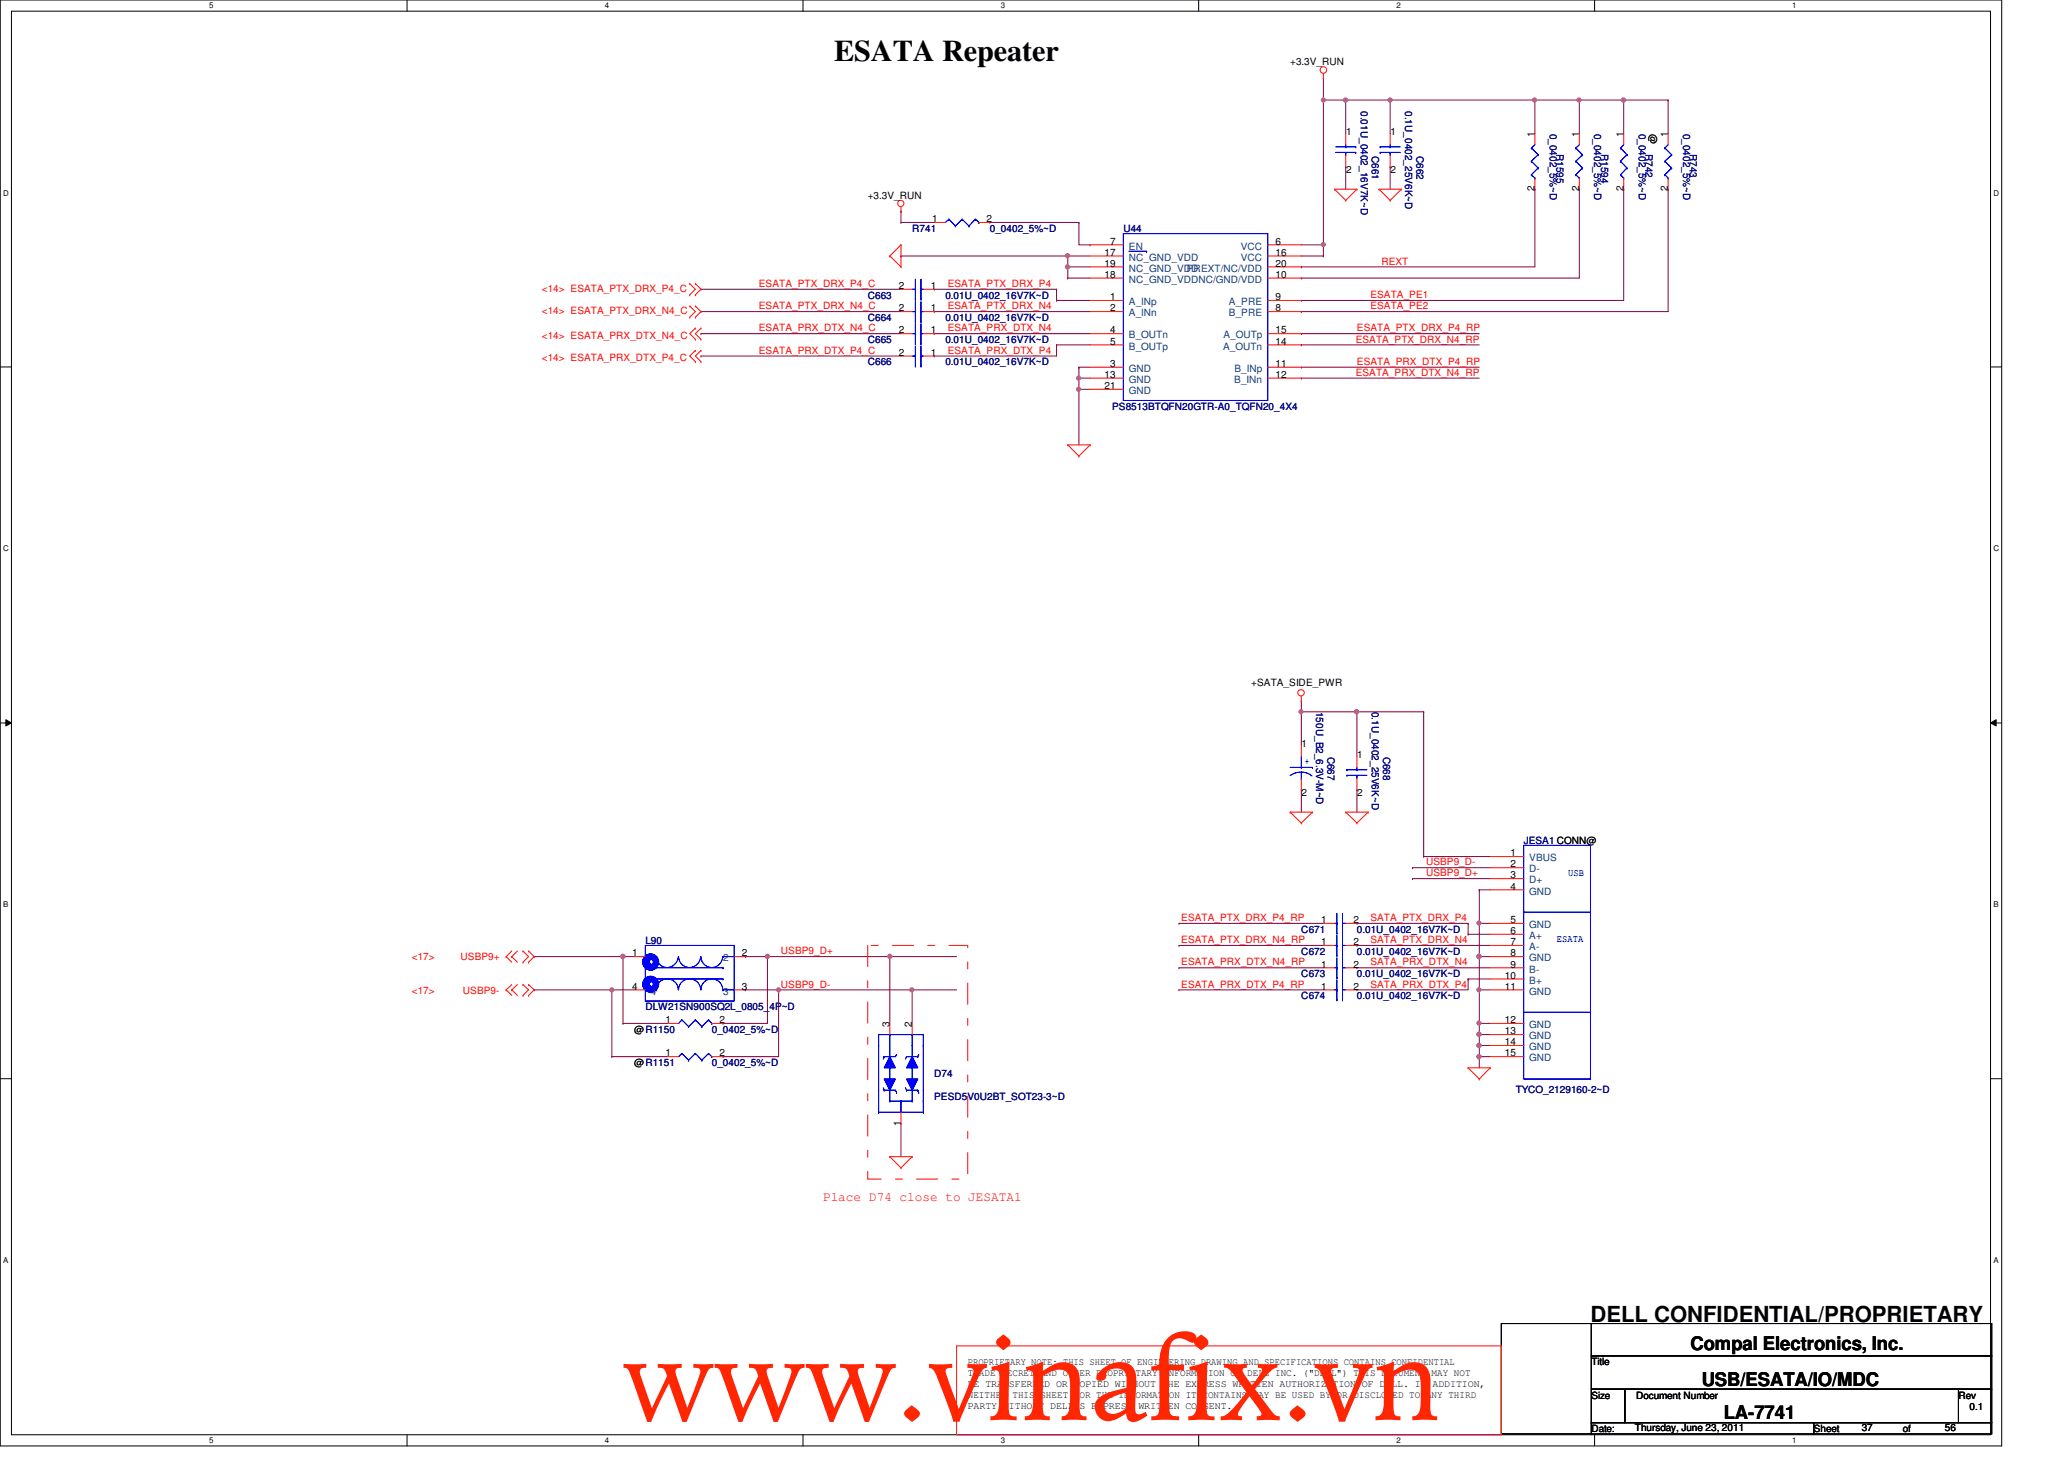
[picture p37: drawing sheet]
<svg xmlns="http://www.w3.org/2000/svg" width="297mm" height="210mm" viewBox="0 0 297 210" stroke-linecap="round" stroke-linejoin="round" font-family="sans-serif">
<defs><g id="words">
<text font-size="16.9" fill="#ff2600" x="89.6" y="204.3">www.vinafix.vn</text>
<text font-size="4.3" x="120.1" y="8.8">ESATA Repeater</text>
<text font-size="3.2" x="228.9" y="190.2">DELL CONFIDENTIAL/PROPRIETARY</text>
<g font-size="2.7">
<text x="243.3" y="194.3">Compal Electronics, Inc.</text>
<text x="244.9" y="199.4">USB/ESATA/IO/MDC</text>
<text x="248.1" y="204.2">LA-7741</text>
</g>
<text font-size="1.9" fill="#f00" x="118.4" y="172.7">Place D74 close to JESATA1</text>
<g font-size="1.4">
<text x="185.7" y="9.4">+3.3V_RUN</text>
<text x="193.7" y="19.4">1</text>
<text x="200.1" y="19.4">1</text>
<text x="220.8" y="19.7" transform="rotate(-90 220.8 19.7)">1</text>
<text x="227.2" y="19.7" transform="rotate(-90 227.2 19.7)">1</text>
<text x="233.6" y="19.7" transform="rotate(-90 233.6 19.7)">1</text>
<text x="237.4" y="19.2" transform="rotate(90 237.4 19.2)">@</text>
<text x="240" y="19.7" transform="rotate(-90 240 19.7)">1</text>
<text x="124.9" y="28.6">+3.3V_RUN</text>
<text x="193.7" y="24.8">2</text>
<text x="200.1" y="24.8">2</text>
<text x="220.8" y="27.5" transform="rotate(-90 220.8 27.5)">2</text>
<text x="227.2" y="27.5" transform="rotate(-90 227.2 27.5)">2</text>
<text x="233.6" y="27.5" transform="rotate(-90 233.6 27.5)">2</text>
<text x="240" y="27.5" transform="rotate(-90 240 27.5)">2</text>
<text x="134.2" y="32">1</text>
<text x="142" y="32">2</text>
<text x="159.8" y="35.2">7</text>
<text x="183.6" y="35.2">6</text>
<text x="129.4" y="41.6">2</text>
<text x="134" y="41.6">1</text>
<text x="159" y="38.4">19</text>
<text x="159" y="40">18</text>
<text x="159" y="36.8">17</text>
<text x="183.6" y="38.4">20</text>
<text x="183.6" y="40">10</text>
<text x="183.6" y="36.8">16</text>
<text x="129.4" y="48">2</text>
<text x="129.4" y="44.8">2</text>
<text x="134" y="48">1</text>
<text x="134" y="44.8">1</text>
<text x="159.8" y="43.2">1</text>
<text x="159.8" y="44.8">2</text>
<text x="159.8" y="48">4</text>
<text x="183.6" y="44.8">8</text>
<text x="183.6" y="43.2">9</text>
<text x="183.6" y="48">15</text>
<text x="129.4" y="51.2">2</text>
<text x="134" y="51.2">1</text>
<text x="159.8" y="49.6">5</text>
<text x="159.8" y="52.8">3</text>
<text x="183.6" y="52.8">11</text>
<text x="183.6" y="49.6">14</text>
<text x="159" y="54.4">13</text>
<text x="159" y="56">21</text>
<text x="183.6" y="54.4">12</text>
<text x="180.1" y="98.6">+SATA_SIDE_PWR</text>
<text x="187.3" y="107.4">1</text>
<text x="195.3" y="109">1</text>
<text x="187.3" y="114.5">2</text>
<text x="195.3" y="114.5">2</text>
<text x="217.4" y="123.2">1</text>
<text x="217.4" y="124.8">2</text>
<text x="217.4" y="126.4">3</text>
<text x="217.4" y="128">4</text>
<text x="91" y="137.6">1</text>
<text x="106.8" y="137.6">2</text>
<text x="190.2" y="136">1</text>
<text x="190.2" y="132.8">1</text>
<text x="194.8" y="136">2</text>
<text x="194.8" y="132.8">2</text>
<text x="217.4" y="132.8">5</text>
<text x="217.4" y="134.4">6</text>
<text x="217.4" y="136">7</text>
<text x="217.4" y="137.6">8</text>
<text x="91" y="142.4">4</text>
<text x="106.8" y="142.4">3</text>
<text x="190.2" y="139.2">1</text>
<text x="190.2" y="142.4">1</text>
<text x="194.8" y="139.2">2</text>
<text x="194.8" y="142.4">2</text>
<text x="216.6" y="140.8">10</text>
<text x="216.6" y="142.4">11</text>
<text x="217.4" y="139.2">9</text>
<text x="91.3" y="148.6">@R1150</text>
<text x="95.8" y="147.2">1</text>
<text x="103.5" y="147.2">2</text>
<text x="128" y="147.7" transform="rotate(-90 128 147.7)">3</text>
<text x="131.2" y="147.7" transform="rotate(-90 131.2 147.7)">2</text>
<text x="216.6" y="147.2">12</text>
<text x="216.6" y="148.8">13</text>
<text x="91.3" y="153.4">@R1151</text>
<text x="95.8" y="152">1</text>
<text x="103.5" y="152">2</text>
<text x="216.6" y="150.4">14</text>
<text x="216.6" y="152">15</text>
<text x="129.6" y="161.9" transform="rotate(-90 129.6 161.9)">1</text>
<text x="139.3" y="196.4">PROPRIETARY NOTE: THIS SHEET OF ENGINEERING DRAWING AND SPECIFICATIONS CONTAINS CONFIDENTIAL</text>
<text x="139.3" y="198">TRADE SECRET AND OTHER PROPRIETARY INFORMATION OF DELL INC. (&quot;DELL&quot;) THIS DOCUMENT MAY NOT</text>
<text x="229" y="196.4">Title</text>
<text x="139.3" y="199.6">BE TRANSFERRED OR COPIED WITHOUT THE EXPRESS WRITTEN AUTHORIZATION OF DELL. IN ADDITION,</text>
<text x="139.3" y="201.1">NEITHER THIS SHEET NOR THE INFORMATION IT CONTAINS WAY BE USED BY OR DISCLOSED TO ANY THIRD</text>
<text x="139.3" y="202.7">PARTY WITHOUT DELL'S EXPRESS WRITTEN CONSENT.</text>
<text x="229" y="201.2">Size</text>
<text x="235.5" y="201.2">Document Number</text>
<text x="281.9" y="201.2">Rev</text>
<text x="283.5" y="202.8">0.1</text>
<text x="229" y="206">Date:</text>
<text x="235.3" y="205.9">Thursday, June 23, 2011</text>
<text x="261" y="206">Sheet</text>
<text x="267.9" y="205.9">37</text>
<text x="273.9" y="206">of</text>
<text x="279.9" y="205.9">56</text>
</g>
<g font-size="1.4" fill="#000080">
<text x="195.8" y="16" transform="rotate(90 195.8 16)">0.01U_0402_16V7K~D</text>
<text x="202.2" y="16" transform="rotate(90 202.2 16)">0.1U_0402_25V6K~D</text>
<text x="197.4" y="22.4" transform="rotate(90 197.4 22.4)">C661</text>
<text x="203.8" y="22.4" transform="rotate(90 203.8 22.4)">C662</text>
<text x="223.1" y="19.2" transform="rotate(90 223.1 19.2)">0_0402_5%~D</text>
<text x="224" y="22.1" transform="rotate(90 224 22.1)">R1595</text>
<text x="229.4" y="19.2" transform="rotate(90 229.4 19.2)">0_0402_5%~D</text>
<text x="230.4" y="22.1" transform="rotate(90 230.4 22.1)">R1594</text>
<text x="235.8" y="19.2" transform="rotate(90 235.8 19.2)">0_0402_5%~D</text>
<text x="236.8" y="22.1" transform="rotate(90 236.8 22.1)">R742</text>
<text x="242.2" y="19.2" transform="rotate(90 242.2 19.2)">0_0402_5%~D</text>
<text x="243.2" y="22.1" transform="rotate(90 243.2 22.1)">R743</text>
<text x="131.3" y="33.4">R741</text>
<text x="142.4" y="33.4">0_0402_5%~D</text>
<text x="161.7" y="33.4">U44</text>
<text x="124.9" y="43">C663</text>
<text x="124.9" y="46.2">C664</text>
<text x="136.1" y="43">0.01U_0402_16V7K~D</text>
<text x="136.1" y="46.2">0.01U_0402_16V7K~D</text>
<text x="124.9" y="52.6">C666</text>
<text x="124.9" y="49.4">C665</text>
<text x="136.1" y="52.6">0.01U_0402_16V7K~D</text>
<text x="136.1" y="49.4">0.01U_0402_16V7K~D</text>
<text x="160.1" y="59">PS8513BTQFN20GTR-A0_TQFN20_4X4</text>
<text x="189.4" y="102.4" transform="rotate(90 189.4 102.4)">150U_B2_6.3V-M~D</text>
<text x="197.4" y="102.4" transform="rotate(90 197.4 102.4)">0.1U_0402_25V6K~D</text>
<text x="191" y="108.8" transform="rotate(90 191 108.8)">C667</text>
<text x="199" y="108.8" transform="rotate(90 199 108.8)">C668</text>
<text x="219.3" y="121.4">JESA1 CONN@</text>
<text x="92.9" y="135.8">L90</text>
<text x="187.3" y="137.4">C672</text>
<text x="187.3" y="134.2">C671</text>
<text x="195.3" y="137.4">0.01U_0402_16V7K~D</text>
<text x="195.3" y="134.2">0.01U_0402_16V7K~D</text>
<text x="187.3" y="140.6">C673</text>
<text x="187.3" y="143.8">C674</text>
<text x="195.3" y="140.6">0.01U_0402_16V7K~D</text>
<text x="195.3" y="143.8">0.01U_0402_16V7K~D</text>
<text x="92.9" y="145.4">DLW21SN900SQ2L_0805_4P~D</text>
<text x="102.4" y="148.6">0_0402_5%~D</text>
<text x="102.4" y="153.4">0_0402_5%~D</text>
<text x="134.4" y="155">D74</text>
<text x="134.4" y="158.2">PESD5V0U2BT_SOT23-3~D</text>
<text x="218.1" y="157.2">TYCO_2129160-2~D</text>
</g>
<g font-size="1.4" fill="#004080">
<text x="162.5" y="35.9">EN</text>
<text x="178.6" y="35.9">VCC</text>
<text x="162.5" y="39.1">NC_GND_VDD</text>
<text x="162.5" y="40.7">NC_GND_VDDNC/GND/VDD</text>
<text x="162.5" y="37.5">NC_GND_VDD</text>
<text x="170.8" y="39.1">PREXT/NC/VDD</text>
<text x="178.6" y="37.5">VCC</text>
<text x="162.5" y="43.9">A_INp</text>
<text x="162.5" y="45.5">A_INn</text>
<text x="176.9" y="45.5">B_PRE</text>
<text x="176.9" y="43.9">A_PRE</text>
<text x="162.5" y="50.3">B_OUTp</text>
<text x="162.5" y="53.5">GND</text>
<text x="162.5" y="48.7">B_OUTn</text>
<text x="176" y="50.3">A_OUTn</text>
<text x="176.1" y="48.7">A_OUTp</text>
<text x="177.7" y="53.5">B_INp</text>
<text x="162.5" y="55.1">GND</text>
<text x="162.5" y="56.7">GND</text>
<text x="177.6" y="55.1">B_INn</text>
<text x="220.1" y="123.9">VBUS</text>
<text x="220.1" y="125.5">D-</text>
<text x="220.1" y="127.1">D+</text>
<text x="220.1" y="128.7">GND</text>
<text x="220.1" y="133.5">GND</text>
<text x="220.1" y="135.1">A+</text>
<text x="220.1" y="136.7">A-</text>
<text x="93.7" y="138.3">1</text>
<text x="93.7" y="143.1">4</text>
<text x="104.1" y="138.3">2</text>
<text x="104.1" y="143.1">3</text>
<text x="220.1" y="138.3">GND</text>
<text x="220.1" y="139.9">B-</text>
<text x="220.1" y="141.5">B+</text>
<text x="220.1" y="143.1">GND</text>
<text x="220.1" y="147.9">GND</text>
<text x="220.1" y="149.5">GND</text>
<text x="220.1" y="151.1">GND</text>
<text x="220.1" y="152.7">GND</text>
</g>
<g font-size="1.4" fill="#f00">
<text x="78" y="42">&lt;14&gt; ESATA_PTX_DRX_P4_C</text>
<text x="109.2" y="41.3">ESATA_PTX_DRX_P4_C</text>
<text x="136.4" y="41.3">ESATA_PTX_DRX_P4</text>
<text x="198.8" y="38.1">REXT</text>
<text x="78" y="45.2">&lt;14&gt; ESATA_PTX_DRX_N4_C</text>
<text x="109.2" y="44.5">ESATA_PTX_DRX_N4_C</text>
<text x="109.2" y="47.7">ESATA_PRX_DTX_N4_C</text>
<text x="136.4" y="44.5">ESATA_PTX_DRX_N4</text>
<text x="136.4" y="47.7">ESATA_PRX_DTX_N4</text>
<text x="195.3" y="47.7">ESATA_PTX_DRX_P4_RP</text>
<text x="197.2" y="42.9">ESATA_PE1</text>
<text x="197.2" y="44.5">ESATA_PE2</text>
<text x="78" y="51.9">&lt;14&gt; ESATA_PRX_DTX_P4_C</text>
<text x="78" y="48.7">&lt;14&gt; ESATA_PRX_DTX_N4_C</text>
<text x="109.2" y="50.9">ESATA_PRX_DTX_P4_C</text>
<text x="136.4" y="50.9">ESATA_PRX_DTX_P4</text>
<text x="195.1" y="49.3">ESATA_PTX_DRX_N4_RP</text>
<text x="195.3" y="52.5">ESATA_PRX_DTX_P4_RP</text>
<text x="195.1" y="54.1">ESATA_PRX_DTX_N4_RP</text>
<text x="205.2" y="124.5">USBP9_D-</text>
<text x="205.2" y="126.1">USBP9_D+</text>
<text x="112.4" y="137.3">USBP9_D+</text>
<text x="170" y="132.5">ESATA_PTX_DRX_P4_RP</text>
<text x="170" y="135.7">ESATA_PTX_DRX_N4_RP</text>
<text x="197.2" y="132.5">SATA_PTX_DRX_P4</text>
<text x="197.2" y="135.7">SATA_PTX_DRX_N4</text>
<text x="59.3" y="143">&lt;17&gt;</text>
<text x="59.3" y="138.2">&lt;17&gt;</text>
<text x="66.3" y="138.2">USBP9+</text>
<text x="66.6" y="143">USBP9-</text>
<text x="112.4" y="142.1">USBP9_D-</text>
<text x="170" y="138.9">ESATA_PRX_DTX_N4_RP</text>
<text x="170" y="142.1">ESATA_PRX_DTX_P4_RP</text>
<text x="197.2" y="142.1">SATA_PRX_DTX_P4</text>
<text x="197.2" y="138.9">SATA_PRX_DTX_N4</text>
</g>
<g font-size="1.4" fill="#00f">
<text x="187.7" y="109.9">+</text>
<text x="225.7" y="126">USB</text>
<text x="224.1" y="135.6">ESATA</text>
</g>
<g font-size="1.1">
<text x="30.1" y="1.1">5</text>
<text x="87" y="1.1">4</text>
<text x="144" y="1.1">3</text>
<text x="201" y="1.1">2</text>
<text x="257.9" y="1.1">1</text>
<text x=".5" y="28.2">D</text>
<text x="286.9" y="28.2">D</text>
<text x=".5" y="79.3">C</text>
<text x="286.9" y="79.3">C</text>
<text x=".5" y="130.6">B</text>
<text x="286.9" y="130.6">B</text>
<text x=".5" y="181.7">A</text>
<text x="286.9" y="181.7">A</text>
<text x="30.1" y="207.6">5</text>
<text x="87" y="207.6">4</text>
<text x="144" y="207.6">3</text>
<text x="201" y="207.6">2</text>
<text x="257.9" y="207.6">1</text>
</g>
</g></defs>
<path d="M0 0h288.1v208h-288.1zM1.6 1.6h284.9v204.8h-284.9z" fill="none" stroke="#000" stroke-width=".14"/>
<g fill="#fff">
<path d="M30.1 .2h.6v1.2h-.6z"/>
<path d="M30.1 206.6h.6v1.2h-.6z"/>
</g>
<path d="M58.6 0v1.6M58.6 206.4v1.6" fill="none" stroke="#000" stroke-width=".14"/>
<g fill="#fff">
<path d="M87 .2h.6v1.2h-.6z"/>
<path d="M87 206.6h.6v1.2h-.6z"/>
</g>
<path d="M115.6 0v1.6M115.6 206.4v1.6" fill="none" stroke="#000" stroke-width=".14"/>
<g fill="#fff">
<path d="M144 .2h.6v1.2h-.6z"/>
<path d="M144 206.6h.6v1.2h-.6z"/>
</g>
<path d="M172.5 0v1.6M172.5 206.4v1.6" fill="none" stroke="#000" stroke-width=".14"/>
<g fill="#fff">
<path d="M201 .2h.5v1.2h-.5z"/>
<path d="M201 206.6h.5v1.2h-.5z"/>
</g>
<path d="M229.5 0v1.6M229.5 206.4v1.6" fill="none" stroke="#000" stroke-width=".14"/>
<g fill="#fff">
<path d="M257.9 .2h.6v1.2h-.6z"/>
<path d="M257.9 206.6h.6v1.2h-.6z"/>
<path d="M.5 27.2h.7v1.2h-.7z"/>
<path d="M286.9 27.2h.8v1.2h-.8z"/>
<path d="M.5 78.4h.7v1.1h-.7z"/>
<path d="M286.9 78.4h.8v1.1h-.8z"/>
</g>
<path d="M0 52.8h1.6M286.5 52.8h1.6" fill="none" stroke="#000" stroke-width=".14"/>
<g fill="#fff">
<path d="M.5 129.6h.7v1.2h-.7z"/>
<path d="M286.9 129.6h.7v1.2h-.7z"/>
</g>
<path d="M0 104h1.6M.8 103.5l.8 .5-.8 .4zM286.5 104l.8-.5v.9zM286.5 104h1.6" fill="none" stroke="#000" stroke-width=".14"/>
<path d="M.8 103.5l.8 .5-.8 .4zM286.5 104l.8-.5v.9z" fill="#000"/>
<g fill="#fff">
<path d="M.5 180.8h.7v1.1h-.7z"/>
<path d="M286.9 180.8h.7v1.1h-.7z"/>
</g>
<path d="M0 155.2h1.6M286.5 155.2h1.6" fill="none" stroke="#000" stroke-width=".14"/>
<path d="M212.9 147.2h.1M212.9 147.2v1.6" fill="none" stroke="#800040" stroke-width=".14"/>
<circle cx="212.8" cy="148.8" r=".3" fill="#f0f"/>
<circle cx="212.8" cy="148.8" r=".3" fill="none" stroke="#f0f" stroke-width=".14"/>
<circle cx="212.8" cy="147.2" r=".3" fill="#f0f"/>
<circle cx="212.8" cy="147.2" r=".3" fill="none" stroke="#f0f" stroke-width=".14"/>
<path d="M212.9 142.4h.1M212.9 142.4v4.8" fill="none" stroke="#800040" stroke-width=".14"/>
<circle cx="212.8" cy="142.4" r=".3" fill="#f0f"/>
<circle cx="212.8" cy="142.4" r=".3" fill="none" stroke="#f0f" stroke-width=".14"/>
<path d="M212.9 150.4h.1M212.9 150.4v1.6" fill="none" stroke="#800040" stroke-width=".14"/>
<circle cx="212.8" cy="152" r=".3" fill="#f0f"/>
<circle cx="212.8" cy="152" r=".3" fill="none" stroke="#f0f" stroke-width=".14"/>
<circle cx="212.8" cy="150.4" r=".3" fill="#f0f"/>
<circle cx="212.8" cy="150.4" r=".3" fill="none" stroke="#f0f" stroke-width=".14"/>
<path d="M212.9 148.8h.1M212.9 148.8v1.6" fill="none" stroke="#800040" stroke-width=".14"/>
<circle cx="212.8" cy="150.4" r=".3" fill="#f0f"/>
<circle cx="212.8" cy="150.4" r=".3" fill="none" stroke="#f0f" stroke-width=".14"/>
<circle cx="212.8" cy="148.8" r=".3" fill="#f0f"/>
<circle cx="212.8" cy="148.8" r=".3" fill="none" stroke="#f0f" stroke-width=".14"/>
<path d="M76.9 137.6h.1M76.9 137.6h12.8M128.1 137.6h.1M128.1 137.6h9.6M212.9 128h.1M212.9 128h1.6M76.9 142.4h.1M76.9 142.4h11.1" fill="none" stroke="#800040" stroke-width=".14"/>
<circle cx="128" cy="137.6" r=".31" fill="#f0f"/>
<circle cx="128" cy="137.6" r=".31" fill="none" stroke="#f0f" stroke-width=".14"/>
<path d="M89.7 137.6h.1M89.7 137.6v9.6M110.4 137.6h.1M110.4 137.6v9.6M112.1 142.4h.1M112.1 142.4v9.6" fill="none" stroke="#800040" stroke-width=".14"/>
<circle cx="89.6" cy="137.6" r=".32" fill="#f0f"/>
<circle cx="89.6" cy="137.6" r=".32" fill="none" stroke="#f0f" stroke-width=".14"/>
<g fill="none" stroke="#800040" stroke-width=".14">
<path d="M89.7 137.6h.1M89.7 137.6h1.6M107.3 137.6h.1M107.3 137.6h3.1M88 152h.1M88 142.4h.1M88 152h8.1M88 142.4v9.6M89.7 147.2h.1M89.7 147.2h6.4M104.1 152h.1M104.1 147.2h.1"/>
<path d="M104.1 147.2h6.3M104.1 152h8"/>
</g>
<circle cx="88.1" cy="142.4" r=".3" fill="#f0f"/>
<circle cx="88.1" cy="142.4" r=".3" fill="none" stroke="#f0f" stroke-width=".14"/>
<path d="M195.3 102.4h.1M195.3 102.4h9.6M203.3 126.4h.1M203.3 124.8h.1M203.3 126.4h11.2M203.3 124.8h11.2M88 142.4h.1M88 142.4h3.3M107.3 142.4h.1M107.3 142.4h4.8" fill="none" stroke="#800040" stroke-width=".14"/>
<circle cx="195.2" cy="102.4" r=".3" fill="#f0f"/>
<circle cx="195.2" cy="102.4" r=".3" fill="none" stroke="#f0f" stroke-width=".14"/>
<path d="M187.3 102.4h.1M187.3 100.8h.1M187.3 100.8v6.4M204.9 102.4h.1M204.9 102.4v20.8M204.9 123.2h.1M204.9 123.2h9.6M212.9 132.8h.1M212.9 132.8h1.6M212.9 132.8v4.8" fill="none" stroke="#800040" stroke-width=".14"/>
<circle cx="212.8" cy="137.6" r=".31" fill="#f0f"/>
<circle cx="212.8" cy="137.6" r=".31" fill="none" stroke="#f0f" stroke-width=".14"/>
<circle cx="212.8" cy="132.8" r=".3" fill="#f0f"/>
<circle cx="212.8" cy="132.8" r=".3" fill="none" stroke="#f0f" stroke-width=".14"/>
<path d="M212.9 137.6h.1M212.9 137.6h1.6M212.9 137.6v4.8M212.9 142.4h.1M212.9 142.4h1.6" fill="none" stroke="#800040" stroke-width=".14"/>
<circle cx="212.8" cy="137.6" r=".31" fill="#f0f"/>
<circle cx="212.8" cy="137.6" r=".31" fill="none" stroke="#f0f" stroke-width=".14"/>
<path d="M169.7 139.2h.1M169.7 139.2h20.8M195.3 139.2h.1M195.3 139.2h19.2M169.7 142.4h.1M169.7 142.4h20.8M195.3 142.4h.1M195.3 142.4h16M212.9 150.4h.1M212.9 152h.1M212.9 150.4h1.6M212.9 152v1.6" fill="none" stroke="#800040" stroke-width=".14"/>
<circle cx="212.8" cy="152" r=".3" fill="#f0f"/>
<circle cx="212.8" cy="152" r=".3" fill="none" stroke="#f0f" stroke-width=".14"/>
<g fill="none" stroke="#800040" stroke-width=".14">
<path d="M187.3 113.6h.1M187.3 113.6v3.2M195.3 113.6h.1M195.3 102.4h.1M195.3 102.4v6.4M195.3 113.6v3.2M169.7 132.8h.1M169.7 136h.1M169.7 132.8h20.8M169.7 136h20.8M195.3 132.8h.1M195.3 136h.1"/>
<path d="M195.3 132.8h16M195.3 136h19.2M211.3 132.8h.1M211.3 134.4h.1M211.3 132.8v1.6M211.3 134.4h3.2M211.3 140.8h.1M211.3 140.8v1.6M211.3 140.8h3.2M212.9 148.8h.1M212.9 152h.1M212.9 147.2h.1"/>
<path d="M212.9 148.8h1.6M212.9 152h1.6M212.9 147.2h1.6"/>
</g>
<circle cx="195.2" cy="102.4" r=".3" fill="#f0f"/>
<circle cx="195.2" cy="102.4" r=".3" fill="none" stroke="#f0f" stroke-width=".14"/>
<path d="M187.3 102.4h.1M187.3 102.4h8" fill="none" stroke="#800040" stroke-width=".14"/>
<circle cx="187.2" cy="102.4" r=".3" fill="#f0f"/>
<circle cx="187.2" cy="102.4" r=".3" fill="none" stroke="#f0f" stroke-width=".14"/>
<path d="M110.4 137.6h.1M110.4 137.6h17.7M128.1 137.6h.1M128.1 137.6v9.6M212.9 128h.1M212.9 128v4.8M131.3 142.4h.1M131.3 142.4h6.4M129.7 161.6h.1M129.7 161.6v4.8" fill="none" stroke="#800040" stroke-width=".14"/>
<circle cx="110.4" cy="137.6" r=".31" fill="#f0f"/>
<circle cx="110.4" cy="137.6" r=".31" fill="none" stroke="#f0f" stroke-width=".14"/>
<path d="M131.3 142.4h.1M131.3 142.4v4.8" fill="none" stroke="#800040" stroke-width=".14"/>
<circle cx="131.2" cy="142.4" r=".3" fill="#f0f"/>
<circle cx="131.2" cy="142.4" r=".3" fill="none" stroke="#f0f" stroke-width=".14"/>
<path d="M112.1 142.4h.1M112.1 142.4h19.2" fill="none" stroke="#800040" stroke-width=".14"/>
<circle cx="112.1" cy="142.4" r=".3" fill="#f0f"/>
<circle cx="112.1" cy="142.4" r=".3" fill="none" stroke="#f0f" stroke-width=".14"/>
<path d="M153.7 36.8h.1M153.7 36.8h3.2M155.3 35.2h1.6M156.9 35.2h.1" fill="none" stroke="#800040" stroke-width=".14"/>
<circle cx="153.7" cy="36.8" r=".31" fill="#f0f"/>
<circle cx="153.7" cy="36.8" r=".31" fill="none" stroke="#f0f" stroke-width=".14"/>
<path d="M220.9 14.4h.1M220.9 14.4h6.4M227.3 14.4h.1M227.3 14.4v4.8M187.3 38.4h.1M187.3 38.4h33.6M100.9 44.8h.1M100.9 44.8h28.8" fill="none" stroke="#800040" stroke-width=".14"/>
<circle cx="220.9" cy="14.4" r=".3" fill="#f0f"/>
<circle cx="220.9" cy="14.4" r=".3" fill="none" stroke="#f0f" stroke-width=".14"/>
<path d="M200.1 14.4h.1M200.1 14.4h20.8M220.9 14.4h.1M220.9 14.4v4.8M240.1 27.2h.1M240.1 27.2v17.6" fill="none" stroke="#800040" stroke-width=".14"/>
<circle cx="200.1" cy="14.4" r=".3" fill="#f0f"/>
<circle cx="200.1" cy="14.4" r=".3" fill="none" stroke="#f0f" stroke-width=".14"/>
<path d="M155.3 54.4h.1M155.3 54.4v1.6" fill="none" stroke="#800040" stroke-width=".14"/>
<circle cx="155.2" cy="54.4" r=".3" fill="#f0f"/>
<circle cx="155.2" cy="54.4" r=".3" fill="none" stroke="#f0f" stroke-width=".14"/>
<g fill="none" stroke="#800040" stroke-width=".14">
<path d="M155.3 32h.1M155.3 32v3.2M200.1 24h.1M200.1 24v3.2M155.3 56h.1M155.3 54.4h.1M155.3 54.4h1.6M155.3 56v8M155.3 56h1.6M187.3 43.2h.1M187.3 48h.1M187.3 54.4h.1"/>
<path d="M187.3 52.8h.1M187.3 44.8h.1M187.3 43.2h46.4M187.3 48h25.6M187.3 54.4h25.6M187.3 52.8h25.6M187.3 44.8h52.8"/>
</g>
<circle cx="155.2" cy="56" r=".3" fill="#f0f"/>
<circle cx="155.2" cy="56" r=".3" fill="none" stroke="#f0f" stroke-width=".14"/>
<path d="M193.7 14.4h.1M193.7 14.4v4.8M200.1 14.4h.1M200.1 14.4v4.8M233.7 14.4h.1M233.7 14.4h6.4M240.1 14.4h.1M240.1 14.4v4.8M193.7 24h.1M193.7 24v3.2" fill="none" stroke="#800040" stroke-width=".14"/>
<circle cx="233.7" cy="14.4" r=".31" fill="#f0f"/>
<circle cx="233.7" cy="14.4" r=".31" fill="none" stroke="#f0f" stroke-width=".14"/>
<path d="M193.7 14.4h.1M193.7 14.4h6.4M233.7 27.2h.1M233.7 27.2v16" fill="none" stroke="#800040" stroke-width=".14"/>
<circle cx="193.7" cy="14.4" r=".31" fill="#f0f"/>
<circle cx="193.7" cy="14.4" r=".31" fill="none" stroke="#f0f" stroke-width=".14"/>
<path d="M190.5 11.2h.1M190.5 14.4h.1M190.5 11.2v3.2M190.5 14.4h3.2M227.3 14.4h.1M227.3 14.4h6.4M233.7 14.4h.1M233.7 14.4v4.8M187.3 49.6h.1M187.3 49.6h25.6" fill="none" stroke="#800040" stroke-width=".14"/>
<circle cx="227.2" cy="14.4" r=".3" fill="#f0f"/>
<circle cx="227.2" cy="14.4" r=".3" fill="none" stroke="#f0f" stroke-width=".14"/>
<g fill="none" stroke="#800040" stroke-width=".14">
<path d="M129.7 30.4h.1M129.7 32h.1M129.7 32h4.7M129.7 30.4v1.6M142.4 32h.1M142.4 32h12.9M153.7 38.4h.1M153.7 38.4v1.6M220.9 27.2h.1M220.9 27.2v11.2M227.3 27.2h.1M227.3 27.2v12.8"/>
<path d="M100.9 41.6h.1M100.9 48h.1M100.9 51.2h.1M100.9 41.6h28.8M100.9 48h28.8M100.9 51.2h28.8M134.4 51.2h.1M134.4 41.6h.1M134.4 44.8h.1M134.4 48h.1M134.4 41.6h17.7M134.4 48h22.5"/>
<path d="M134.4 44.8h22.5M152.1 49.6h.1M152.1 41.6h.1M152.1 43.2h.1M152.1 49.6h4.8M152.1 41.6v1.6M152.1 49.6v1.6h-17.7M152.1 43.2h4.8M153.7 40h.1M153.7 40h3.2M155.3 52.8h.1M155.3 52.8v1.6"/>
<path d="M155.3 52.8h1.6"/>
</g>
<circle cx="153.7" cy="38.4" r=".31" fill="#f0f"/>
<circle cx="153.7" cy="38.4" r=".31" fill="none" stroke="#f0f" stroke-width=".14"/>
<path d="M129.7 36.8h.1M129.7 36.8h24M153.7 38.4h.1M153.7 36.8h.1M153.7 38.4h3.2M153.7 36.8v1.6M187.3 36.8h3.2M190.5 36.8h.1M190.5 35.2h.1M190.5 35.2v1.6M187.3 40h.1M187.3 40h40" fill="none" stroke="#800040" stroke-width=".14"/>
<circle cx="190.5" cy="35.2" r=".3" fill="#f0f"/>
<circle cx="190.5" cy="35.2" r=".3" fill="none" stroke="#f0f" stroke-width=".14"/>
<path d="M190.5 14.4h.1M190.5 14.4v20.8M187.3 35.2h3.2M190.5 35.2h.1" fill="none" stroke="#800040" stroke-width=".14"/>
<circle cx="190.5" cy="14.4" r=".3" fill="#f0f"/>
<circle cx="190.5" cy="14.4" r=".3" fill="none" stroke="#f0f" stroke-width=".14"/>
<g fill="none" stroke="#f00" stroke-width=".14">
<path d="M190.5 11.2h.1M190.5 10.6v.6M220.9 19.2v1.6M128.1 36.8h.1M128.1 36.8l1.6 1.6M129.7 38.4h.1M129.7 35.2h.1M129.7 30.4h.1M129.7 29.8v.6M129.7 35.2v3.2M129.7 35.2l-1.6 1.6M192.1 27.2h.1"/>
<path d="M192.1 27.2h3.2M192.1 27.2l1.6 1.6M193.7 28.8h.1M195.3 27.2h.1M195.3 27.2l-1.6 1.6M198.5 27.2h.1M198.5 27.2h3.2M198.5 27.2l1.6 1.6M200.1 28.8h.1M201.7 27.2h.1M201.7 27.2l-1.6 1.6M220.9 25.6v1.6"/>
<path d="M99.3 40.8h.1M99.3 42.4h.1M99.3 44h.1M99.3 45.6h.1M99.3 40.8l.8 .8-.8 .8M99.3 44l.8 .8-.8 .8M100.1 50.4h.1M100.1 52h.1M100.1 47.2h.1M100.1 48.8h.1M100.1 42.4h.1M100.1 40.8h.1"/>
<path d="M100.1 45.6h.1M100.1 44h.1M100.1 50.4l-.8 .8 .8 .8M100.1 47.2l-.8 .8 .8 .8M100.1 40.8l.8 .8-.8 .8M100.1 44l.8 .8-.8 .8M100.9 50.4h.1M100.9 52h.1M100.9 47.2h.1M100.9 48.8h.1M100.9 50.4l-.8 .8 .8 .8M100.9 47.2l-.8 .8 .8 .8"/>
<path d="M153.7 64h.1M153.7 64h3.2M153.7 64l1.6 1.6M155.3 65.6h.1M156.9 64h.1M156.9 64l-1.6 1.6M185.7 116.8h.1M185.7 116.8h3.2M185.7 116.8l1.6 1.6M187.3 100.8h.1M187.3 118.4h.1M187.3 100.2v.6"/>
<path d="M188.9 116.8h.1M188.9 116.8l-1.6 1.6M193.7 116.8h.1M193.7 116.8h3.2M193.7 116.8l1.6 1.6M195.3 118.4h.1M196.9 116.8h.1M196.9 116.8l-1.6 1.6M72.9 137.6h.1M72.9 137.6l.8 .8M73.7 137.6h.1M73.7 137.6l.8 .8"/>
<path d="M73.7 136.8l-.8 .8M74.5 136.8l-.8 .8M75.3 138.4h.1M75.3 136.8h.1M75.3 136.8l.8 .8-.8 .8M76.1 136.8h.1M76.1 138.4h.1M76.1 136.8l.8 .8-.8 .8M72.9 142.4h.1M72.9 142.4l.8 .8M73.7 142.4h.1M73.7 142.4l.8 .8"/>
<path d="M73.7 141.6l-.8 .8M74.5 141.6l-.8 .8M75.3 143.2h.1M75.3 141.6h.1M75.3 141.6l.8 .8-.8 .8M76.1 141.6h.1M76.1 143.2h.1M76.1 141.6l.8 .8-.8 .8M211.3 153.6h.1M211.3 153.6h3.2M211.3 153.6l1.6 1.6M212.9 155.2h.1"/>
<path d="M214.5 153.6h.1M214.5 153.6l-1.6 1.6M128.1 166.4h.1M128.1 166.4h3.2M128.1 166.4l1.6 1.6M129.7 168h.1M131.3 166.4h.1M131.3 166.4l-1.6 1.6M137.7 193.6h78.4v12.8h-78.4z"/>
<circle cx="190.4" cy="10.1" r=".47"/>
<circle cx="129.6" cy="29.3" r=".45"/>
<circle cx="187.2" cy="99.7" r=".46"/>
</g>
<path d="M216.1 190.4h12.9v15.9h-12.9zM229 190.4h57.6v4.7h-57.6zM229 195.1h57.6v4.8h-57.6zM229 199.9h4.8v4.8h-4.8zM233.8 199.9h48.1v4.8h-48.1zM281.9 199.9h4.7v4.8h-4.7zM229 204.7h32v1.6h-32zM261 204.7h25.6v1.6h-25.6z" fill="none" stroke="#000" stroke-width=".14"/>
<path d="M124.9 136h14.4v33.6h-14.4z" fill="none" stroke="#f00" stroke-width=".14" stroke-dasharray="3 2 1 2"/>
<path d="M220.4 21.3h.1M220.4 23.2h.1M220.4 25.1h.1M220.4 21.3l1 1M220.4 23.2l1 1M220.4 25.1l.5 .5M220.9 25.6h.1M220.9 20.8l-.5 .5M221.4 22.3h.1M221.4 24.2h.1M221.4 22.3l-1 .9M221.4 24.2l-1 .9" fill="none" stroke="#00f" stroke-width=".14"/>
<path d="M131.3 152l.8 1.6h-1.6z" fill="#00f"/>
<g fill="none" stroke="#00f" stroke-width=".14">
<path d="M126.4 150.4h.1M126.4 150.4v6.4M126.4 148.8h6.5M128.1 152h.1M128.1 150.4v1.6M129.7 158.4h.1M129.7 158.4v1.6M131.3 152l.8 1.6h-1.6zM131.3 155.2h.1M131.3 152h.1M131.3 150.4v1.6M131.3 153.6v1.6"/>
<path d="M132.9 150.4h.1M132.9 148.8h.1M132.9 150.4v6.4M126.4 160h.1M126.4 160h6.5"/>
</g>
<path d="M128.1 152l.8 1.6h-1.6z" fill="#00f"/>
<g fill="none" stroke="#00f" stroke-width=".14">
<path d="M127.3 152h.1M127.3 152l-.2 .4M128.1 152l.8 1.6h-1.6zM128.1 155.2h.1M128.1 153.6v1.6M129 151.7h.1M129 151.7l-.1 .3h-1.6M130.5 152h.1M130.5 152h1.6M130.5 152l-.2 .4M132.1 152h.1M132.2 151.7h.1"/>
<path d="M132.2 151.7l-.1 .3M132.9 158.4h.1M132.9 156.8v1.6"/>
</g>
<path d="M127.3 155.2h1.6l-.8 1.6z" fill="#00f"/>
<path d="M127.3 155.2h1.6l-.8 1.6z" fill="none" stroke="#00f" stroke-width=".14"/>
<path d="M130.5 155.2h1.6l-.8 1.6z" fill="#00f"/>
<g fill="none" stroke="#00f" stroke-width=".14">
<path d="M126.4 148.8h.1M126.4 148.8v1.6M126.4 156.8v3.2M127.1 156.5l.2 .3M127.3 156.8h.1M127.3 156.8h1.6M128.1 158.4h.1M128.1 156.8h.1M128.1 148.8h.1M128.1 158.4h3.2M128.1 148.8v1.6M128.1 156.8v1.6"/>
<path d="M128.9 156.8h.1M128.9 156.8l.1 .3M129 157.1h.1M129.7 158.4h.1M130.3 156.5l.2 .3M130.5 155.2h1.6l-.8 1.6zM130.5 156.8h.1M130.5 156.8h1.6M131.3 158.4h.1M131.3 148.8h.1M131.3 148.8v1.6M131.3 156.8v1.6"/>
<path d="M132.1 156.8h.1M132.1 156.8l.1 .3M132.2 157.1h.1M132.9 148.8h.1M132.9 148.8v1.6M132.9 158.4v1.6M126.4 160h.1M132.9 160h.1"/>
</g>
<path d="M131.3 152l.8 1.6h-1.6z" fill="#00f"/>
<g fill="none" stroke="#00f" stroke-width=".14">
<path d="M126.4 150.4h.1M126.4 150.4v6.4M126.4 148.8h6.5M128.1 152h.1M128.1 150.4v1.6M129.7 158.4h.1M129.7 158.4v1.6M131.3 152l.8 1.6h-1.6zM131.3 155.2h.1M131.3 152h.1M131.3 150.4v1.6M131.3 153.6v1.6"/>
<path d="M132.9 150.4h.1M132.9 148.8h.1M132.9 150.4v6.4M126.4 160h.1M126.4 160h6.5"/>
</g>
<path d="M128.1 152l.8 1.6h-1.6z" fill="#00f"/>
<g fill="none" stroke="#00f" stroke-width=".14">
<path d="M127.3 152h.1M127.3 152l-.2 .4M128.1 152l.8 1.6h-1.6zM128.1 155.2h.1M128.1 153.6v1.6M129 151.7h.1M129 151.7l-.1 .3h-1.6M130.5 152h.1M130.5 152h1.6M130.5 152l-.2 .4M132.1 152h.1M132.2 151.7h.1"/>
<path d="M132.2 151.7l-.1 .3M132.9 158.4h.1M132.9 156.8v1.6"/>
</g>
<path d="M127.3 155.2h1.6l-.8 1.6z" fill="#00f"/>
<path d="M127.3 155.2h1.6l-.8 1.6z" fill="none" stroke="#00f" stroke-width=".14"/>
<path d="M130.5 155.2h1.6l-.8 1.6z" fill="#00f"/>
<g fill="none" stroke="#00f" stroke-width=".14">
<path d="M136.6 31.5h.1M136.6 31.5l-.5 .5M136.6 31.5l.9 1M137.5 32.5h.1M138.5 31.5h.1M138.5 31.5l-1 1M138.5 31.5l.9 1M139.4 32.5h.1M140.4 31.5h.1M140.4 31.5l-1 1M140.4 31.5l.5 .5M140.9 32h.1"/>
<path d="M233.2 21.3h.1M233.2 23.2h.1M233.2 25.1h.1M233.2 21.3l.9 1M233.2 23.2l.9 1M233.2 25.1l.5 .5M233.7 25.6h.1M233.7 20.8l-.5 .5M234.1 22.3h.1M234.1 24.2h.1M234.1 22.3l-.9 .9M234.1 24.2l-.9 .9"/>
<path d="M131.3 51.2h.4M131.3 41.6h.4M131.3 48h.4M131.3 44.8h.4M131.7 52.7h.1M131.7 51.2h.1M131.7 43.1h.1M131.7 41.6h.1M131.7 49.4h.1M131.7 48h.1M131.7 46.3h.1M131.7 44.8h.1"/>
<path d="M131.7 40.2v2.9M131.7 43.4v2.9M131.7 46.6v2.8M131.7 49.8v2.9M132.5 51.2h.1M132.5 52.7h.1M132.5 41.6h.1M132.5 43.1h.1M132.5 48h.1M132.5 49.4h.1M132.5 44.8h.1M132.5 46.3h.1"/>
<path d="M132.5 51.2h.4M132.5 40.2v2.9M132.5 43.4v2.9M132.5 46.6v2.8M132.5 49.8v2.9M132.5 41.6h.4M132.5 48h.4M132.5 44.8h.4M185.7 110.4h3.2M187.3 110.4h.1M187.3 111.1a2.26 2.26 0 0 1 1.5 .5M187.3 111.1h-.1a2.57 2.57 0 0 0-1.5 .5"/>
<path d="M187.3 112h.1M187.3 108.8v1.6M187.3 111.1v.9M188.9 110.4h.1M92.9 137.6h1.5M94.4 137.6h.1M94.4 137.6a1.59 1.59 0 0 0 1.6 1.6 1.59 1.59 0 0 0 1.6-1.6M94.4 139.2h9.7M97.7 137.6a1.59 1.59 0 0 0 1.5 1.6 1.59 1.59 0 0 0 1.6-1.6M100.9 137.6a1.57 1.57 0 0 0 1.5 1.6 1.57 1.57 0 0 0 1.6-1.6M104.1 137.6h.1M104.1 139.2h.1"/>
<path d="M104.1 137.6h1.6M192.1 136h.3M192.1 139.2h.3M192.1 132.8h.3M192.4 136h.1M192.4 137.5h.1M192.4 139.2h.1M192.4 132.8h.1M192.4 134.3h.1M192.4 131.4v2.9M192.4 134.6v2.9M192.4 137.8v2.9"/>
<path d="M193.2 137.5h.1M193.2 136h.1M193.2 139.2h.1M193.2 134.3h.1M193.2 132.8h.1M193.2 136h.5M193.2 131.4v2.9M193.2 134.6v2.9M193.2 137.8v2.9M193.2 139.2h.5M193.2 132.8h.5M92.9 142.4h1.5"/>
<path d="M94.4 142.4h.1M94.4 142.4a1.59 1.59 0 0 1 1.6-1.6 1.59 1.59 0 0 1 1.6 1.6M94.4 140.8h9.7M97.7 142.4a1.59 1.59 0 0 1 1.5-1.6 1.59 1.59 0 0 1 1.6 1.6M100.9 142.4a1.57 1.57 0 0 1 1.5-1.6 1.57 1.57 0 0 1 1.6 1.6M104.1 142.4h.1M104.1 140.8h.1M104.1 142.4h1.6M126.4 148.8h.1M126.4 148.8v1.6M126.4 156.8v3.2M127.1 156.5l.2 .3"/>
<path d="M127.3 156.8h.1M127.3 156.8h1.6M128.1 158.4h.1M128.1 156.8h.1M128.1 148.8h.1M128.1 158.4h3.2M128.1 148.8v1.6M128.1 156.8v1.6M128.9 156.8h.1M128.9 156.8l.1 .3M129 157.1h.1M129.7 158.4h.1"/>
<path d="M130.3 156.5l.2 .3M130.5 155.2h1.6l-.8 1.6zM130.5 156.8h.1M130.5 156.8h1.6M131.3 158.4h.1M131.3 148.8h.1M131.3 148.8v1.6M131.3 156.8v1.6M132.1 156.8h.1M132.1 156.8l.1 .3M132.2 157.1h.1M132.9 148.8h.1"/>
<path d="M132.9 148.8v1.6M132.9 158.4v1.6M192.4 140.7h.1M193.2 140.7h.1M126.4 160h.1M132.9 160h.1"/>
</g>
<g fill="none" stroke="#f00" stroke-width=".14">
<path d="M233.7 19.2v1.6M134.4 32h1.7M140.9 32h1.5M233.7 25.6v1.6M129.7 51.2h1.6M129.7 41.6h1.6M129.7 48h1.6M129.7 44.8h1.6M132.9 51.2h1.5M132.9 41.6h1.5M132.9 48h1.5M132.9 44.8h1.5"/>
<path d="M187.3 107.2v1.6M187.3 112v1.6M190.5 136h1.6M190.5 139.2h1.6M190.5 132.8h1.6M193.7 136h1.6M193.7 139.2h1.6M193.7 132.8h1.6M128.1 147.2v1.6M131.3 147.2v1.6M129.7 160v1.6"/>
</g>
<circle cx="93.6" cy="138.4" r=".77" fill="#fff"/>
<circle cx="93.6" cy="138.4" r=".77" fill="#00f"/>
<circle cx="93.6" cy="138.4" r=".77" fill="none" stroke="#00f" stroke-width=".93"/>
<circle cx="93.6" cy="141.6" r=".76" fill="#fff"/>
<circle cx="93.6" cy="141.6" r=".76" fill="#00f"/>
<circle cx="93.6" cy="141.6" r=".76" fill="none" stroke="#00f" stroke-width=".93"/>
<g fill="none" stroke="#00f" stroke-width=".14">
<path d="M92.9 136h12.8v8h-12.8zM92.9 137.6h1.5M94.4 137.6h.1M94.4 137.6a1.59 1.59 0 0 0 1.6 1.6 1.59 1.59 0 0 0 1.6-1.6M94.4 139.2h9.7M97.7 137.6a1.59 1.59 0 0 0 1.5 1.6 1.59 1.59 0 0 0 1.6-1.6M100.9 137.6a1.57 1.57 0 0 0 1.5 1.6 1.57 1.57 0 0 0 1.6-1.6M104.1 137.6h.1M104.1 139.2h.1M104.1 137.6h1.6M92.9 142.4h1.5M94.4 142.4h.1"/>
<path d="M94.4 142.4a1.59 1.59 0 0 1 1.6-1.6 1.59 1.59 0 0 1 1.6 1.6M94.4 140.8h9.7M97.7 142.4a1.59 1.59 0 0 1 1.5-1.6 1.59 1.59 0 0 1 1.6 1.6M100.9 142.4a1.57 1.57 0 0 1 1.5-1.6 1.57 1.57 0 0 1 1.6 1.6M104.1 142.4h.1M104.1 140.8h.1M104.1 142.4h1.6"/>
</g>
<circle cx="93.6" cy="138.4" r=".77" fill="#fff"/>
<circle cx="93.6" cy="138.4" r=".77" fill="#00f"/>
<circle cx="93.6" cy="138.4" r=".77" fill="none" stroke="#00f" stroke-width=".93"/>
<circle cx="93.6" cy="141.6" r=".76" fill="#fff"/>
<circle cx="93.6" cy="141.6" r=".76" fill="#00f"/>
<circle cx="93.6" cy="141.6" r=".76" fill="none" stroke="#00f" stroke-width=".93"/>
<g fill="none" stroke="#00f" stroke-width=".14">
<path d="M161.7 33.6h20.8v24h-20.8zM162.5 36.2h2.5M165 36.2h.1M192.2 21.9h2.9M192.2 21.1h2.9M193.7 21.1h.1M193.7 21.9h.1M193.7 20.8v.3M193.7 21.9v.5M195.1 21.9h.1M195.1 21.1h.1M198.6 21.9h.1"/>
<path d="M198.6 21.1h.1M198.6 21.9h2.9M198.6 21.1h2.9M200.1 21.1h.1M200.1 21.9h.1M200.1 20.8v.3M200.1 21.9v.5M226.8 21.3h.1M226.8 23.2h.1M226.8 25.1h.1M226.8 21.3l.9 1M226.8 23.2l.9 1"/>
<path d="M226.8 25.1l.5 .5M227.3 25.6h.1M227.3 20.8l-.5 .5M227.7 22.3h.1M227.7 24.2h.1M227.7 22.3l-.9 .9M227.7 24.2l-.9 .9M239.6 21.3h.1M239.6 23.2h.1M239.6 25.1h.1M239.6 21.3l1 1M239.6 23.2l1 1"/>
<path d="M239.6 25.1l.5 .5M240.1 25.6h.1M240.1 20.8l-.5 .5M240.6 22.3h.1M240.6 24.2h.1M240.6 22.3l-1 .9M240.6 24.2l-1 .9M193.8 111.5h.1M193.8 110.7h.1M193.8 111.5h2.9M193.8 110.7h2.9M195.3 110.7h.1"/>
<path d="M195.3 111.5h.1M195.3 110.4v.3M195.3 111.5v.5M92.9 136h12.8v8h-12.8zM219.3 121.6h9.6v33.6h-9.6zM219.3 131.2h9.6M228.9 131.2h.1M98.1 151.6h.1M98.1 146.7h.1M98.1 151.6l-.4 .4M98.1 151.6l1 .9M98.1 146.7l-.4 .5"/>
<path d="M98.1 146.7l1 1M99.1 152.5h.1M99.1 147.7h.1M100.1 151.6h.1M100.1 146.7h.1M100.1 151.6l-1 .9M100.1 151.6l.9 .9M100.1 146.7l-1 1M100.1 146.7l.9 1M101 152.5h.1M101 147.7h.1M102 151.6h.1"/>
<path d="M102 146.7h.1M102 151.6l-1 .9M102 151.6l.4 .4M102 146.7l-1 1M102 146.7l.4 .5M102.4 152h.1M102.4 147.2h.1M192.1 142.4h.3M192.4 142.4h.1M192.4 143.8h.1M192.4 141v2.8M193.2 143.8h.1"/>
<path d="M193.2 142.4h.1M193.2 142.4h.5M193.2 141v2.8M219.3 145.6h9.6M228.9 145.6h.1"/>
</g>
<g fill="none" stroke="#f00" stroke-width=".14">
<path d="M193.7 19.2v1.6M200.1 19.2v1.6M227.3 19.2v1.6M240.1 19.2v1.6M156.9 38.4h4.8M156.9 35.2h4.8M156.9 36.8h4.8M182.5 38.4h4.8M182.5 35.2h4.8M182.5 36.8h4.8M193.7 22.4v1.6M200.1 22.4v1.6"/>
<path d="M227.3 25.6v1.6M240.1 25.6v1.6M156.9 43.2h4.8M156.9 44.8h4.8M156.9 49.6h4.8M156.9 40h4.8M156.9 54.4h4.8M156.9 52.8h4.8M156.9 48h4.8M156.9 56h4.8M182.5 43.2h4.8M182.5 44.8h4.8"/>
<path d="M182.5 49.6h4.8M182.5 40h4.8M182.5 54.4h4.8M182.5 52.8h4.8M182.5 48h4.8M195.3 108.8v1.6M195.3 112v1.6M91.3 137.6h1.6M105.7 137.6h1.6M214.5 137.6h4.8M214.5 123.2h4.8M214.5 124.8h4.8"/>
<path d="M214.5 126.4h4.8M214.5 128h4.8M214.5 132.8h4.8M214.5 134.4h4.8M214.5 136h4.8M214.5 139.2h4.8M91.3 142.4h1.6M96.1 152h1.6M96.1 147.2h1.6M102.4 152h1.7M102.4 147.2h1.7M105.7 142.4h1.6"/>
<path d="M190.5 142.4h1.6M193.7 142.4h1.6M214.5 142.4h4.8M214.5 152h4.8M214.5 147.2h4.8M214.5 140.8h4.8M214.5 148.8h4.8M214.5 150.4h4.8"/>
</g>
<circle cx="212.8" cy="148.8" r=".3" fill="#f0f"/>
<circle cx="212.8" cy="148.8" r=".3" fill="none" stroke="#f0f" stroke-width=".14"/>
<circle cx="212.8" cy="147.2" r=".3" fill="#f0f"/>
<circle cx="212.8" cy="147.2" r=".3" fill="none" stroke="#f0f" stroke-width=".14"/>
<circle cx="212.8" cy="142.4" r=".3" fill="#f0f"/>
<circle cx="212.8" cy="142.4" r=".3" fill="none" stroke="#f0f" stroke-width=".14"/>
<circle cx="212.8" cy="152" r=".3" fill="#f0f"/>
<circle cx="212.8" cy="152" r=".3" fill="none" stroke="#f0f" stroke-width=".14"/>
<circle cx="212.8" cy="150.4" r=".3" fill="#f0f"/>
<circle cx="212.8" cy="150.4" r=".3" fill="none" stroke="#f0f" stroke-width=".14"/>
<circle cx="212.8" cy="150.4" r=".3" fill="#f0f"/>
<circle cx="212.8" cy="150.4" r=".3" fill="none" stroke="#f0f" stroke-width=".14"/>
<circle cx="212.8" cy="148.8" r=".3" fill="#f0f"/>
<circle cx="212.8" cy="148.8" r=".3" fill="none" stroke="#f0f" stroke-width=".14"/>
<circle cx="128" cy="137.6" r=".31" fill="#f0f"/>
<circle cx="128" cy="137.6" r=".31" fill="none" stroke="#f0f" stroke-width=".14"/>
<circle cx="89.6" cy="137.6" r=".32" fill="#f0f"/>
<circle cx="89.6" cy="137.6" r=".32" fill="none" stroke="#f0f" stroke-width=".14"/>
<circle cx="88.1" cy="142.4" r=".3" fill="#f0f"/>
<circle cx="88.1" cy="142.4" r=".3" fill="none" stroke="#f0f" stroke-width=".14"/>
<circle cx="195.2" cy="102.4" r=".3" fill="#f0f"/>
<circle cx="195.2" cy="102.4" r=".3" fill="none" stroke="#f0f" stroke-width=".14"/>
<circle cx="212.8" cy="137.6" r=".31" fill="#f0f"/>
<circle cx="212.8" cy="137.6" r=".31" fill="none" stroke="#f0f" stroke-width=".14"/>
<circle cx="212.8" cy="132.8" r=".3" fill="#f0f"/>
<circle cx="212.8" cy="132.8" r=".3" fill="none" stroke="#f0f" stroke-width=".14"/>
<circle cx="212.8" cy="137.6" r=".31" fill="#f0f"/>
<circle cx="212.8" cy="137.6" r=".31" fill="none" stroke="#f0f" stroke-width=".14"/>
<circle cx="212.8" cy="152" r=".3" fill="#f0f"/>
<circle cx="212.8" cy="152" r=".3" fill="none" stroke="#f0f" stroke-width=".14"/>
<circle cx="195.2" cy="102.4" r=".3" fill="#f0f"/>
<circle cx="195.2" cy="102.4" r=".3" fill="none" stroke="#f0f" stroke-width=".14"/>
<circle cx="187.2" cy="102.4" r=".3" fill="#f0f"/>
<circle cx="187.2" cy="102.4" r=".3" fill="none" stroke="#f0f" stroke-width=".14"/>
<circle cx="110.4" cy="137.6" r=".31" fill="#f0f"/>
<circle cx="110.4" cy="137.6" r=".31" fill="none" stroke="#f0f" stroke-width=".14"/>
<circle cx="131.2" cy="142.4" r=".3" fill="#f0f"/>
<circle cx="131.2" cy="142.4" r=".3" fill="none" stroke="#f0f" stroke-width=".14"/>
<circle cx="112.1" cy="142.4" r=".3" fill="#f0f"/>
<circle cx="112.1" cy="142.4" r=".3" fill="none" stroke="#f0f" stroke-width=".14"/>
<circle cx="153.7" cy="36.8" r=".31" fill="#f0f"/>
<circle cx="153.7" cy="36.8" r=".31" fill="none" stroke="#f0f" stroke-width=".14"/>
<circle cx="220.9" cy="14.4" r=".3" fill="#f0f"/>
<circle cx="220.9" cy="14.4" r=".3" fill="none" stroke="#f0f" stroke-width=".14"/>
<circle cx="200.1" cy="14.4" r=".3" fill="#f0f"/>
<circle cx="200.1" cy="14.4" r=".3" fill="none" stroke="#f0f" stroke-width=".14"/>
<circle cx="155.2" cy="54.4" r=".3" fill="#f0f"/>
<circle cx="155.2" cy="54.4" r=".3" fill="none" stroke="#f0f" stroke-width=".14"/>
<circle cx="155.2" cy="56" r=".3" fill="#f0f"/>
<circle cx="155.2" cy="56" r=".3" fill="none" stroke="#f0f" stroke-width=".14"/>
<circle cx="233.7" cy="14.4" r=".31" fill="#f0f"/>
<circle cx="233.7" cy="14.4" r=".31" fill="none" stroke="#f0f" stroke-width=".14"/>
<circle cx="193.7" cy="14.4" r=".31" fill="#f0f"/>
<circle cx="193.7" cy="14.4" r=".31" fill="none" stroke="#f0f" stroke-width=".14"/>
<circle cx="227.2" cy="14.4" r=".3" fill="#f0f"/>
<circle cx="227.2" cy="14.4" r=".3" fill="none" stroke="#f0f" stroke-width=".14"/>
<circle cx="153.7" cy="38.4" r=".31" fill="#f0f"/>
<circle cx="153.7" cy="38.4" r=".31" fill="none" stroke="#f0f" stroke-width=".14"/>
<circle cx="190.5" cy="35.2" r=".3" fill="#f0f"/>
<circle cx="190.5" cy="35.2" r=".3" fill="none" stroke="#f0f" stroke-width=".14"/>
<circle cx="190.5" cy="14.4" r=".3" fill="#f0f"/>
<circle cx="190.5" cy="14.4" r=".3" fill="none" stroke="#f0f" stroke-width=".14"/>
<use href="#words"/>
</svg>
